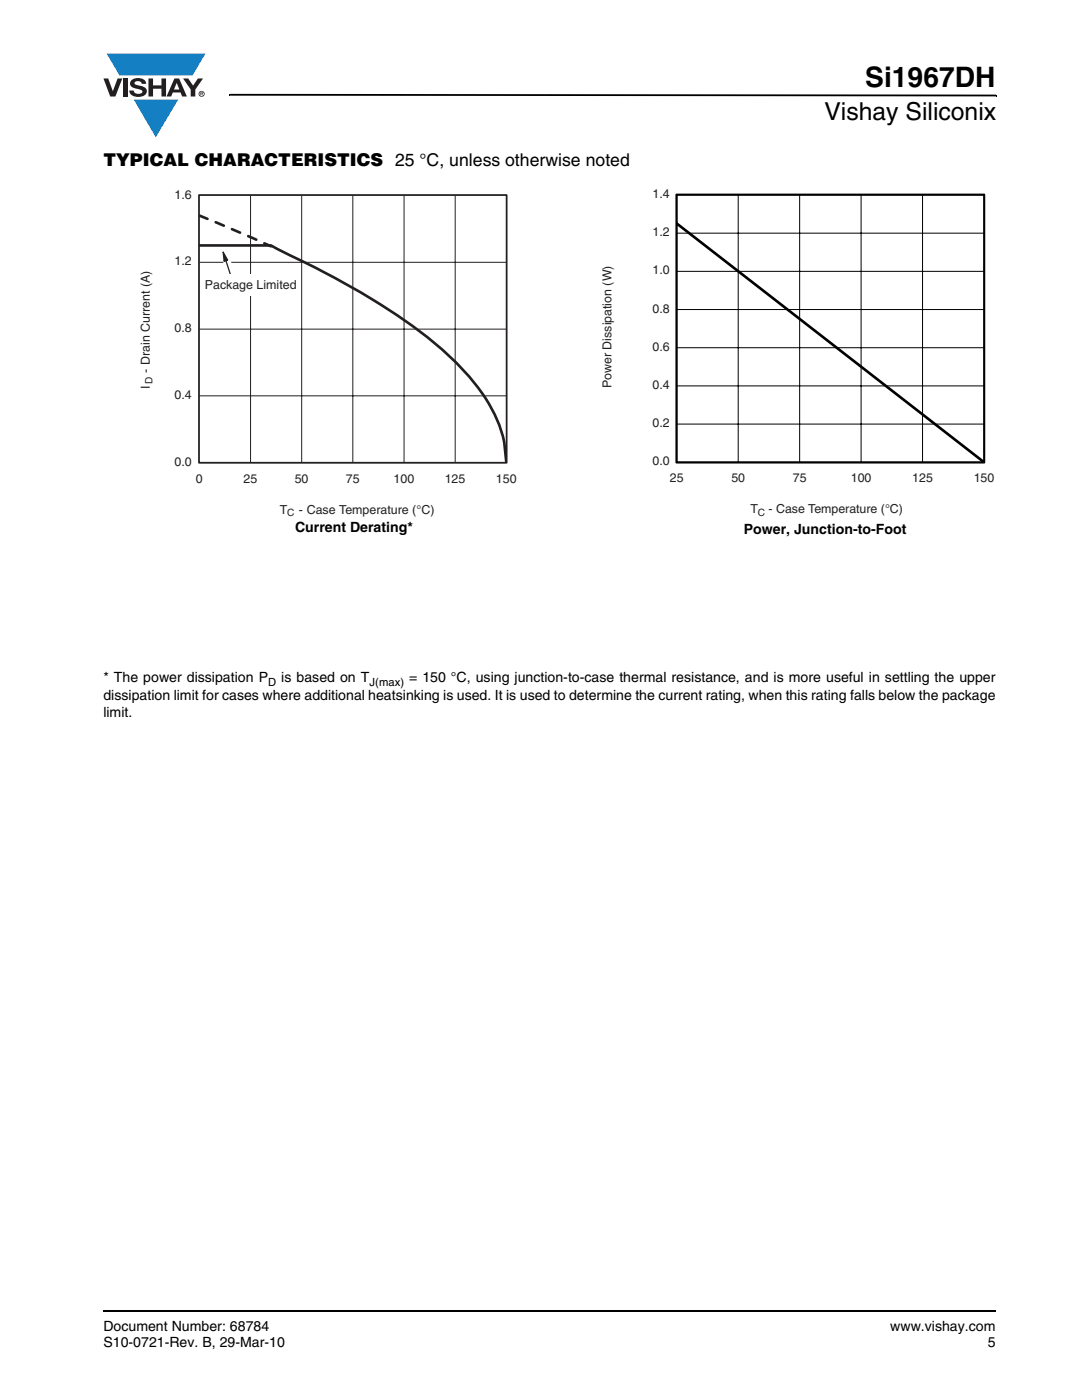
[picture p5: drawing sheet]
<svg xmlns="http://www.w3.org/2000/svg" width="216mm" height="279mm" viewBox="0 0 216 279" stroke-linecap="round" stroke-linejoin="round" font-family="sans-serif">
<defs><g id="words">
<text font-size="5.6" x="172.6" y="17.4">Si1967DH</text>
<text font-size="4.9" x="164.5" y="24">Vishay Siliconix</text>
<text font-size="3.5" x="20.6" y="33">TYPICAL CHARACTERISTICS 25 °C, unless otherwise noted</text>
<g font-size="2.8">
<text x="58.9" y="106.2">Current Derating*</text>
<text x="148.4" y="106.5">Power, Junction-to-Foot</text>
<text x="20.6" y="136.1">* The power dissipation P</text>
<text x="56.1" y="136.1">is based on T</text>
<text x="81.6" y="136.1">= 150 °C, using junction-to-case thermal resistance, and is more useful in settling the upper</text>
<text x="20.6" y="139.7">dissipation limit for cases where additional heatsinking is used. It is used to determine the current rating, when this rating falls below the package</text>
<text x="20.6" y="143.2">limit.</text>
<text x="20.6" y="265.6">Document Number: 68784</text>
<text x="20.6" y="268.8">S10-0721-Rev. B, 29-Mar-10</text>
<text x="177.7" y="265.6">www.vishay.com</text>
<text x="197.1" y="268.8">5</text>
</g>
<g font-size="2.5" fill="#231f20">
<text x="34.8" y="39.6">1.6</text>
<text x="130.2" y="39.5">1.4</text>
<text x="130.2" y="47.1">1.2</text>
<text x="34.8" y="53">1.2</text>
<text x="40.9" y="57.6">Package Limited</text>
<text x="130.2" y="54.8">1.0</text>
<text x="130.2" y="62.4">0.8</text>
<text x="34.8" y="66.3">0.8</text>
<text x="130.2" y="70">0.6</text>
<text x="29.9" y="77.6" transform="rotate(-90 29.9 77.6)">I</text>
<text x="29.9" y="74.5" transform="rotate(-90 29.9 74.5)">- Drain Current (A)</text>
<text x="122" y="77.4" transform="rotate(-90 122 77.4)">Power Dissipation (W)</text>
<text x="130.2" y="77.6">0.4</text>
<text x="34.8" y="79.6">0.4</text>
<text x="130.2" y="85.2">0.2</text>
<text x="34.8" y="92.9">0.0</text>
<text x="130.2" y="92.9">0.0</text>
<text x="39.1" y="96.3">0</text>
<text x="48.6" y="96.3">25</text>
<text x="58.8" y="96.3">50</text>
<text x="69" y="96.3">75</text>
<text x="78.5" y="96.3">100</text>
<text x="88.7" y="96.3">125</text>
<text x="99" y="96.3">150</text>
<text x="133.7" y="96.2">25</text>
<text x="145.9" y="96.2">50</text>
<text x="158.2" y="96.2">75</text>
<text x="169.8" y="96.2">100</text>
<text x="182" y="96.2">125</text>
<text x="194.3" y="96.2">150</text>
<text x="55.8" y="102.5">T</text>
<text x="59.6" y="102.5">- Case Temperature (°C)</text>
<text x="149.7" y="102.5">T</text>
<text x="153.4" y="102.5">- Case Temperature (°C)</text>
</g>
<g font-size="2.2">
<text x="53.5" y="136.8">D</text>
<text x="73.7" y="136.8">J(max)</text>
</g>
<g font-size="2" fill="#231f20">
<text x="30.4" y="76.7" transform="rotate(-90 30.4 76.7)">D</text>
<text x="57.3" y="103">C</text>
<text x="151.2" y="103">C</text>
</g>
</g></defs>
<path d="M20.5 261.5h.1v.4h-.1z" fill="#000"/>
<path d="M20.6 261.7h178.2" fill="none" stroke="#000" stroke-width=".36"/>
<path d="M20.6 10.7h20.4v16.7h-20.4z" fill="#fff"/>
<g fill="#147fc3">
<path d="M21.3 10.7h19.7l-2.6 4.4h-3.8h-10.8z"/>
<path d="M26.7 19.9h8.9l-4.5 7.5z"/>
</g>
<g fill="#231f20">
<path d="M20.6 15.7h1l.9 2.5 1-2.5h.9l-1.4 3.6h-1z"/>
<path d="M24.6 15.7h.9v3.6h-.9z"/>
<path d="M26.3 16a2.1 2.1 0 0 1 2.8 .3l.1 .4h-.9a.79 .79 0 0 0-.7-.5 .79 .79 0 0 0-.8 .4l.3 .3 1 .2a1.08 1.08 0 0 1 1.2 1.1 1.08 1.08 0 0 1-1.1 1.1 1.73 1.73 0 0 1-2.4-1.2h.9a.96 .96 0 0 0 .8 .6 .96 .96 0 0 0 .9-.4 1.31 1.31 0 0 0-1.2-.6 1.03 1.03 0 0 1-1.1-.6 1.03 1.03 0 0 1 .2-1.1z"/>
<path d="M29.6 15.7h.9v1.3h1.7v-1.3h.9v3.6h-.9v-1.6h-1.7v1.6h-.9z"/>
<path d="M36.5 15.7h1.1l.9 1.4 1-1.4h1l-1.5 2.2v1.4h-.9v-1.4z"/>
<path d="M35.3 16.5l.5 1.4h-1.1zM34.8 15.7l-1.6 3.6h1l.3-.8h1.5l.3 .8h1l-1.6-3.6z"/>
<path d="M39.8 18.7a.46 .46 0 0 1 .9 0 .46 .46 0 0 1-.9 0zM39.6 18.7a.6 .6 0 0 0 1.2 0 .6 .6 0 0 0-1.2 0z"/>
<path d="M40.1 18.5h.2v.2h-.2zM40 18.4v.7h.1v-.3l.4 .3-.2-.3 .2-.2-.1-.2z"/>
</g>
<path d="M45.7 18.7h.2v.4h-.2zM45.9 18.7l152.9 .2v.3l-152.9-.1zM198.8 18.9h.1v.3h-.1z" fill="#000"/>
<path d="M27.7 37.5h75.4v66h-75.4z" fill="#fff"/>
<path d="M50 39v53.3M60.2 39v53.3M70.4 39v53.3M80.6 39v53.3M90.8 39v53.3M39.8 52.3h61.3M39.8 79h61.3M39.8 65.7h61.3" fill="none" stroke="#231f20" stroke-width=".2"/>
<path d="M39.8 43l14.3 6.2" fill="none" stroke="#231f20" stroke-width=".53" stroke-dasharray="1.8 1.8"/>
<path d="M39.8 49h14.3l1.8 1a164.8 164.8 0 0 1 28.8 16.8 48.9 48.9 0 0 1 13.7 15.3l1.5 3.4a21.5 21.5 0 0 1 1.1 6.8" fill="none" stroke="#231f20" stroke-width=".53"/>
<path d="M39.7 38.9h61.4v53.5h-61.4z" fill="none" stroke="#231f20" stroke-width=".35"/>
<path d="M43.9 50.4l1.5-.5 2.2 7.1-1.4 .4z" fill-rule="evenodd" fill="#fff"/>
<path d="M44.5 50.3l.9 1.6-.7 .2z" fill="#231f20"/>
<path d="M44.5 50.3l.9 1.6-.7 .2zM45 51.9l1.7 5" fill="none" stroke="#231f20" stroke-width=".25"/>
<g fill="#fff">
<path d="M42.1 54.8h12v4.2h-12z"/>
<path d="M119.9 37.4h78.5v66h-78.5z"/>
</g>
<path d="M147.3 38.9v53.4M159.6 38.9v53.4M171.8 38.9v53.4M184.1 38.9v53.4M135 54.2h61.4M135 46.5h61.4M135 77h61.4M135 69.4h61.4M135 61.8h61.4M135 84.6h61.4" fill="none" stroke="#000" stroke-width=".2"/>
<path d="M135 44.6l61.4 47.6" fill="none" stroke="#000" stroke-width=".53"/>
<path d="M135 38.8h61.4v53.5h-61.4zM135 38.9h61.4v53.4h-61.4z" fill="none" stroke="#000" stroke-width=".35"/>
<use href="#words"/>
</svg>
